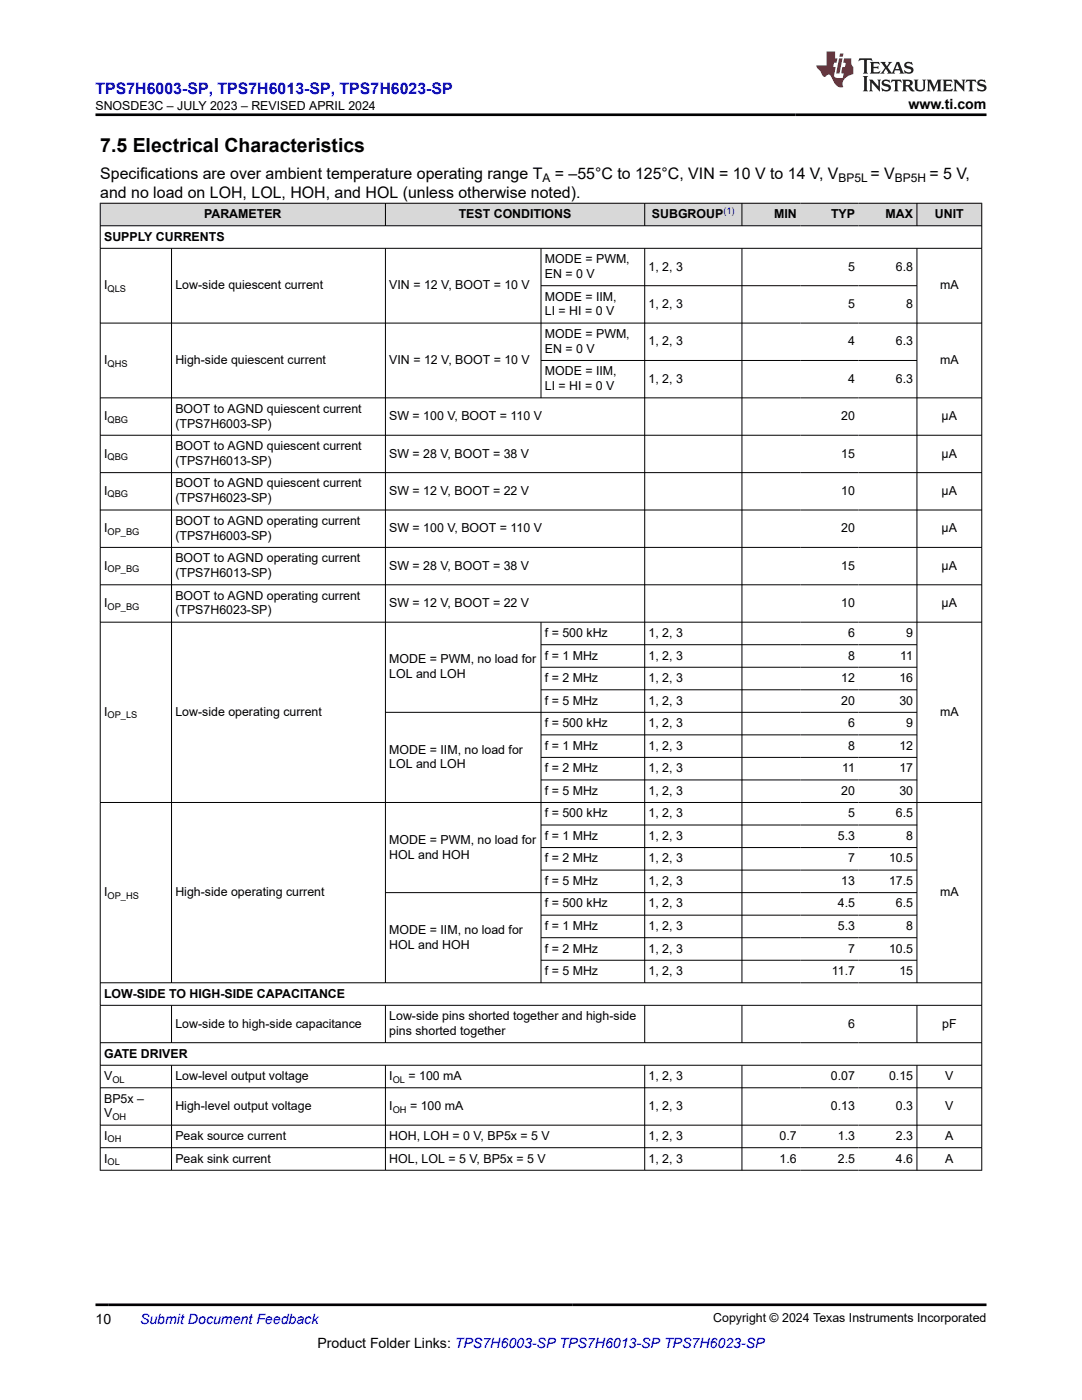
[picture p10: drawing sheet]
<svg xmlns="http://www.w3.org/2000/svg" width="216mm" height="279mm" viewBox="0 0 216 279" stroke-linecap="round" stroke-linejoin="round" font-family="sans-serif">
<defs><g id="words">
<text font-size="3.9" x="20" y="30.3">7.5 Electrical Characteristics</text>
<text font-size="3.2" fill="#00f" x="19" y="18.7">TPS7H6003-SP, TPS7H6013-SP, TPS7H6023-SP</text>
<g font-size="3.2">
<text x="20" y="35.7">Specifications are over ambient temperature operating range T</text>
<text x="110.7" y="35.7">= –55°C to 125°C, VIN = 10 V to 14 V, V</text>
<text x="173.7" y="35.7">= V</text>
<text x="185.5" y="35.7">= 5 V,</text>
<text x="20" y="39.5">and no load on LOH, LOL, HOH, and HOL (unless otherwise noted).</text>
</g>
<g font-size="2.8">
<text x="181.3" y="21.8">www.ti.com</text>
<text x="19" y="264.2">10</text>
<text x="63.3" y="269">Product Folder Links: TPS7H6003-SP TPS7H6013-SP TPS7H6023-SP</text>
</g>
<text font-size="2.8" fill="#00f" x="27.9" y="264.2">Submit Document Feedback</text>
<g font-size="2.5">
<text x="19" y="21.9">SNOSDE3C – JULY 2023 – REVISED APRIL 2024</text>
<text x="40.7" y="43.5">PARAMETER</text>
<text x="91.5" y="43.5">TEST CONDITIONS</text>
<text x="130.1" y="43.5">SUBGROUP</text>
<text x="154.5" y="43.5">MIN</text>
<text x="165.8" y="43.5">TYP</text>
<text x="176.7" y="43.5">MAX</text>
<text x="186.6" y="43.5">UNIT</text>
<text x="20.8" y="48">SUPPLY CURRENTS</text>
<text x="108.7" y="52.5">MODE = PWM,</text>
<text x="129.4" y="54">1, 2, 3</text>
<text x="169.2" y="54">5</text>
<text x="178.8" y="54">6.8</text>
<text x="20.8" y="57.7">I</text>
<text x="35" y="57.7">Low-side quiescent current</text>
<text x="77.7" y="57.7">VIN = 12 V, BOOT = 10 V</text>
<text x="108.7" y="55.5">EN = 0 V</text>
<text x="108.7" y="60">MODE = IIM,</text>
<text x="187.6" y="57.7">mA</text>
<text x="108.7" y="62.9">LI = HI = 0 V</text>
<text x="129.4" y="61.5">1, 2, 3</text>
<text x="169.2" y="61.5">5</text>
<text x="180.8" y="61.5">8</text>
<text x="108.7" y="67.4">MODE = PWM,</text>
<text x="108.7" y="70.4">EN = 0 V</text>
<text x="129.4" y="68.9">1, 2, 3</text>
<text x="169.2" y="68.9">4</text>
<text x="178.8" y="68.9">6.3</text>
<text x="20.8" y="72.7">I</text>
<text x="35" y="72.7">High-side quiescent current</text>
<text x="77.7" y="72.7">VIN = 12 V, BOOT = 10 V</text>
<text x="108.7" y="74.9">MODE = IIM,</text>
<text x="108.7" y="77.9">LI = HI = 0 V</text>
<text x="129.4" y="76.4">1, 2, 3</text>
<text x="169.2" y="76.4">4</text>
<text x="178.8" y="76.4">6.3</text>
<text x="187.6" y="72.7">mA</text>
<text x="20.8" y="83.8">I</text>
<text x="35" y="82.4">BOOT to AGND quiescent current</text>
<text x="77.7" y="83.8">SW = 100 V, BOOT = 110 V</text>
<text x="167.9" y="83.8">20</text>
<text x="187.9" y="83.8">µA</text>
<text x="35" y="85.3">(TPS7H6003-SP)</text>
<text x="35" y="89.8">BOOT to AGND quiescent current</text>
<text x="20.8" y="91.3">I</text>
<text x="35" y="92.8">(TPS7H6013-SP)</text>
<text x="77.7" y="91.3">SW = 28 V, BOOT = 38 V</text>
<text x="167.9" y="91.3">15</text>
<text x="187.9" y="91.3">µA</text>
<text x="20.8" y="98.8">I</text>
<text x="35" y="97.3">BOOT to AGND quiescent current</text>
<text x="35" y="100.2">(TPS7H6023-SP)</text>
<text x="77.7" y="98.8">SW = 12 V, BOOT = 22 V</text>
<text x="167.9" y="98.8">10</text>
<text x="187.9" y="98.8">µA</text>
<text x="20.8" y="106.2">I</text>
<text x="35" y="104.7">BOOT to AGND operating current</text>
<text x="35" y="107.7">(TPS7H6003-SP)</text>
<text x="77.7" y="106.2">SW = 100 V, BOOT = 110 V</text>
<text x="167.9" y="106.2">20</text>
<text x="187.9" y="106.2">µA</text>
<text x="20.8" y="113.7">I</text>
<text x="35" y="112.2">BOOT to AGND operating current</text>
<text x="77.7" y="113.7">SW = 28 V, BOOT = 38 V</text>
<text x="167.9" y="113.7">15</text>
<text x="187.9" y="113.7">µA</text>
<text x="35" y="115.2">(TPS7H6013-SP)</text>
<text x="35" y="119.7">BOOT to AGND operating current</text>
<text x="20.8" y="121.1">I</text>
<text x="35" y="122.6">(TPS7H6023-SP)</text>
<text x="77.7" y="121.1">SW = 12 V, BOOT = 22 V</text>
<text x="167.9" y="121.1">10</text>
<text x="187.9" y="121.1">µA</text>
<text x="108.7" y="127.1">f = 500 kHz</text>
<text x="108.7" y="131.6">f = 1 MHz</text>
<text x="129.4" y="127.1">1, 2, 3</text>
<text x="129.4" y="131.6">1, 2, 3</text>
<text x="169.2" y="127.1">6</text>
<text x="169.2" y="131.6">8</text>
<text x="179.6" y="131.6">11</text>
<text x="180.8" y="127.1">9</text>
<text x="77.7" y="132.4">MODE = PWM, no load for</text>
<text x="77.7" y="135.4">LOL and LOH</text>
<text x="108.7" y="136.1">f = 2 MHz</text>
<text x="129.4" y="136.1">1, 2, 3</text>
<text x="167.9" y="136.1">12</text>
<text x="179.5" y="136.1">16</text>
<text x="20.8" y="142.9">I</text>
<text x="35" y="142.9">Low-side operating current</text>
<text x="108.7" y="140.6">f = 5 MHz</text>
<text x="129.4" y="140.6">1, 2, 3</text>
<text x="167.9" y="140.6">20</text>
<text x="179.5" y="140.6">30</text>
<text x="187.6" y="142.9">mA</text>
<text x="108.7" y="145.1">f = 500 kHz</text>
<text x="108.7" y="149.6">f = 1 MHz</text>
<text x="129.4" y="145.1">1, 2, 3</text>
<text x="129.4" y="149.6">1, 2, 3</text>
<text x="169.2" y="145.1">6</text>
<text x="169.2" y="149.6">8</text>
<text x="179.5" y="149.6">12</text>
<text x="180.8" y="145.1">9</text>
<text x="77.7" y="150.4">MODE = IIM, no load for</text>
<text x="77.7" y="153.3">LOL and LOH</text>
<text x="108.7" y="154.1">f = 2 MHz</text>
<text x="129.4" y="154.1">1, 2, 3</text>
<text x="168.1" y="154.1">11</text>
<text x="179.5" y="154.1">17</text>
<text x="108.7" y="158.6">f = 5 MHz</text>
<text x="129.4" y="158.6">1, 2, 3</text>
<text x="167.9" y="158.6">20</text>
<text x="179.5" y="158.6">30</text>
<text x="108.7" y="163.1">f = 500 kHz</text>
<text x="108.7" y="167.6">f = 1 MHz</text>
<text x="129.4" y="163.1">1, 2, 3</text>
<text x="129.4" y="167.6">1, 2, 3</text>
<text x="167.2" y="167.6">5.3</text>
<text x="169.2" y="163.1">5</text>
<text x="178.8" y="163.1">6.5</text>
<text x="180.8" y="167.6">8</text>
<text x="77.7" y="168.4">MODE = PWM, no load for</text>
<text x="77.7" y="171.3">HOL and HOH</text>
<text x="108.7" y="172.1">f = 2 MHz</text>
<text x="129.4" y="172.1">1, 2, 3</text>
<text x="169.2" y="172.1">7</text>
<text x="177.4" y="172.1">10.5</text>
<text x="20.8" y="178.9">I</text>
<text x="35" y="178.9">High-side operating current</text>
<text x="108.7" y="176.6">f = 5 MHz</text>
<text x="129.4" y="176.6">1, 2, 3</text>
<text x="167.9" y="176.6">13</text>
<text x="177.4" y="176.6">17.5</text>
<text x="187.6" y="178.9">mA</text>
<text x="108.7" y="181.1">f = 500 kHz</text>
<text x="108.7" y="185.6">f = 1 MHz</text>
<text x="129.4" y="181.1">1, 2, 3</text>
<text x="129.4" y="185.6">1, 2, 3</text>
<text x="167.2" y="181.1">4.5</text>
<text x="167.2" y="185.6">5.3</text>
<text x="178.8" y="181.1">6.5</text>
<text x="180.8" y="185.6">8</text>
<text x="77.7" y="186.4">MODE = IIM, no load for</text>
<text x="77.7" y="189.3">HOL and HOH</text>
<text x="108.7" y="190.1">f = 2 MHz</text>
<text x="129.4" y="190.1">1, 2, 3</text>
<text x="169.2" y="190.1">7</text>
<text x="177.4" y="190.1">10.5</text>
<text x="108.7" y="194.6">f = 5 MHz</text>
<text x="129.4" y="194.6">1, 2, 3</text>
<text x="166" y="194.6">11.7</text>
<text x="179.5" y="194.6">15</text>
<text x="20.8" y="199.1">LOW-SIDE TO HIGH-SIDE CAPACITANCE</text>
<text x="77.7" y="203.6">Low-side pins shorted together and high-side</text>
<text x="35" y="205.1">Low-side to high-side capacitance</text>
<text x="77.7" y="206.6">pins shorted together</text>
<text x="169.2" y="205.1">6</text>
<text x="188" y="205.1">pF</text>
<text x="20.8" y="211.1">GATE DRIVER</text>
<text x="20.8" y="215.6">V</text>
<text x="35" y="215.6">Low-level output voltage</text>
<text x="77.7" y="215.6">I</text>
<text x="81.5" y="215.6">= 100 mA</text>
<text x="129.4" y="215.6">1, 2, 3</text>
<text x="165.8" y="215.6">0.07</text>
<text x="177.4" y="215.6">0.15</text>
<text x="188.6" y="215.6">V</text>
<text x="20.8" y="220.1">BP5x –</text>
<text x="35" y="221.5">High-level output voltage</text>
<text x="77.7" y="221.5">I</text>
<text x="81.8" y="221.5">= 100 mA</text>
<text x="129.4" y="221.5">1, 2, 3</text>
<text x="165.8" y="221.5">0.13</text>
<text x="178.8" y="221.5">0.3</text>
<text x="188.6" y="221.5">V</text>
<text x="20.8" y="223">V</text>
<text x="20.8" y="227.5">I</text>
<text x="35" y="227.5">Peak source current</text>
<text x="77.7" y="227.5">HOH, LOH = 0 V, BP5x = 5 V</text>
<text x="129.4" y="227.5">1, 2, 3</text>
<text x="155.5" y="227.5">0.7</text>
<text x="167.2" y="227.5">1.3</text>
<text x="178.8" y="227.5">2.3</text>
<text x="188.6" y="227.5">A</text>
<text x="20.8" y="232">I</text>
<text x="35" y="232">Peak sink current</text>
<text x="77.7" y="232">HOL, LOL = 5 V, BP5x = 5 V</text>
<text x="129.4" y="232">1, 2, 3</text>
<text x="155.5" y="232">1.6</text>
<text x="167.2" y="232">2.5</text>
<text x="178.8" y="232">4.6</text>
<text x="188.6" y="232">A</text>
<text x="142.3" y="263.9">Copyright © 2024 Texas Instruments Incorporated</text>
</g>
<g font-size="2.4">
<text x="108.2" y="36.3">A</text>
<text x="167.3" y="36.3">BP5L</text>
<text x="178.6" y="36.3">BP5H</text>
</g>
<text font-size="1.9" fill="#00f" x="144.3" y="42.7">(1)</text>
<g font-size="1.9">
<text x="21.5" y="58.2">QLS</text>
<text x="21.5" y="73.1">QHS</text>
<text x="21.5" y="84.3">QBG</text>
<text x="21.5" y="91.8">QBG</text>
<text x="21.5" y="99.3">QBG</text>
<text x="21.5" y="106.7">OP_BG</text>
<text x="21.5" y="114.2">OP_BG</text>
<text x="21.5" y="121.6">OP_BG</text>
<text x="21.5" y="143.4">OP_LS</text>
<text x="21.5" y="179.3">OP_HS</text>
<text x="22.4" y="216">OL</text>
<text x="78.4" y="216">OL</text>
<text x="22.4" y="223.5">OH</text>
<text x="78.4" y="222">OH</text>
<text x="21.5" y="228">OH</text>
<text x="21.5" y="232.5">OL</text>
</g>
</g></defs>
<g fill="#d8d8d8">
<path d="M20 40.6h175.9v4.5h-175.9z" fill-rule="evenodd"/>
<path d="M20.1 40.6h56.7v4.4h-56.7z" fill-rule="evenodd"/>
<path d="M77 40.6h51.6v4.4h-51.6z" fill-rule="evenodd"/>
<path d="M128.7 40.6h19.3v4.4h-19.3z" fill-rule="evenodd"/>
<path d="M148.1 40.6h11.6v4.4h-11.6z" fill-rule="evenodd"/>
<path d="M159.7 40.6h11.6v4.4h-11.6z" fill-rule="evenodd"/>
<path d="M171.3 40.6h11.6v4.4h-11.6z" fill-rule="evenodd"/>
<path d="M183 40.6h12.8v4.4h-12.8z" fill-rule="evenodd"/>
</g>
<g fill="none" stroke="#000" stroke-width=".2">
<path d="M19.9 40.6h176.1M19.9 45.1h176.1M19.9 49.6h176.1M20 40.5v193.1M34.2 49.6v146.6M76.9 40.5v4.6M76.9 49.6v146.6M107.9 49.6v29.9M107.9 57h75.1M128.6 40.5v4.6M128.6 49.6v146.6M148 40.5v4.6"/>
<path d="M148 49.6v146.6M183 40.5v4.6M183 49.6v146.6M195.9 40.5v193.1M19.9 64.5h176.1M19.9 79.4h176.1M107.9 71.9h75.1M19.9 86.9h176.1M19.9 94.3h176.1M19.9 101.8h176.1M19.9 109.2h176.1M19.9 116.7h176.1"/>
<path d="M19.9 124.2h176.1M107.9 124.2v72M107.9 128.7h75.1M107.9 133.2h75.1M107.9 137.7h75.1M107.9 146.7h75.1M107.9 151.2h75.1M107.9 155.7h75.1M183 142.2h-106.1M19.9 160.2h176.1M76.9 178.1h106.1M107.9 164.7h75.1"/>
<path d="M107.9 169.1h75.1M107.9 173.6h75.1M19.9 196.1h176.1M107.9 182.6h75.1M107.9 187.1h75.1M107.9 191.6h75.1M19.9 200.6h176.1M19.9 208.1h176.1M19.9 212.6h176.1M19.9 217.1h176.1M34.2 200.6v7.6M34.2 212.6v21"/>
<path d="M76.9 200.6v7.6M76.9 212.6v21M128.6 200.6v7.6M128.6 212.6v21M148 200.6v7.6M148 212.6v21M183 200.6v7.6M183 212.6v21M19.9 224.6h176.1M19.9 229h176.1M19.9 233.5h176.1"/>
</g>
<path d="M171.5 11.6l-.2 .6 .5-.2h.6v.1v2.2l-.2 .4h1l-.2-.4v-2.2v-.1h.5l.5 .2-.1-.6zM173.6 12.4l.2 .3v1.6l-.2 .4h1.9l.1-.6a1.08 1.08 0 0 1-1.3 .2v-.7h.6l.4 .2v-.7l-.4 .2h-.6v-.5l.2-.2a1 1 0 0 1 1 .3l-.1-.5zM175.7 12.4l.9 1.1-1 1.2h.9l-.2-.2 .5-.8 .4 .8-.2 .2h1.6l-.2-.2 .2-.5h.9l.1 .5-.1 .2h.9l-.2-.4-.8-1.9h-.5l-.9 2.1-.9-1.1 .9-1h-.8l.2 .2-.4 .6-.4-.6 .2-.2zM179 12.8l.4 1h-.7zM180.7 12.5a.65 .65 0 0 0-.2 .7 .65 .65 0 0 0 .6 .5l.6 .1 .1 .3a.79 .79 0 0 1-.7 .4 .79 .79 0 0 1-.7-.5l.1 .7 .2-.1a.93 .93 0 0 0 1.1 0 .93 .93 0 0 0 .4-.9 1.46 1.46 0 0 0-1.2-.6l-.1-.3a1.09 1.09 0 0 1 1.2 .2l-.2-.6-.1 .1-.5-.2zM172.2 15.2l.2 .4v2.2l-.2 .4h1l-.2-.4v-2.2l.2-.4zM173.4 15.9l.2 .4v1.5l-.2 .4h.8l-.3-.4 .1-1.3 1.6 1.8v-2l.2-.4h-.7l.1 .2 .1 1.1-1.2-1.3zM176.2 16a.65 .65 0 0 0-.2 .8 .65 .65 0 0 0 .6 .4l.6 .2 .1 .2a.79 .79 0 0 1-.7 .4 .79 .79 0 0 1-.7-.5l.1 .7 .2-.1a.93 .93 0 0 0 1.1 .1 .93 .93 0 0 0 .4-1 1.46 1.46 0 0 0-1.2-.5l-.1-.4a1.09 1.09 0 0 1 1.2 .2l-.1-.6-.2 .1-.5-.1zM177.9 15.9l-.1 .6a.63 .63 0 0 1 .8-.3v1.6l-.3 .4h1l-.2-.4v-1.6a.66 .66 0 0 1 .8 .3l-.1-.6zM180 15.9l.2 .4v1.5l-.2 .4h1l-.2-.2-.1-.7h.5l.1 .2a.79 .79 0 0 0 1.2 .6l-1-.9a.61 .61 0 0 0 .6-.6 .61 .61 0 0 0-.5-.7zM180.8 16.2h.1a.47 .47 0 0 1 .5 .1 .47 .47 0 0 1 .1 .5l-.1 .1-.7 .1zM182.3 15.9l.2 .2a2.27 2.27 0 0 0 .4 2 1.04 1.04 0 0 0 1.7-.7v-1.3l.2-.2h-.8l.2 .4v1.1a.6 .6 0 0 1-.6 .6 .6 .6 0 0 1-.6-.6v-1.1l.3-.4zM184.9 15.9l.2 .4v1.5l-.2 .4h.8l-.3-.4v-1.4l.9 1.9 .9-1.9v1.4l-.3 .4h1l-.2-.4v-1.5l.2-.4h-.8l-.7 1.5-.6-1.5zM188.1 15.9l.2 .4v1.5l-.2 .4h1.9l.1-.6a1.09 1.09 0 0 1-1.3 .2v-.7h.6l.4 .2v-.6l-.4 .2h-.6v-.6l.2-.1a1.01 1.01 0 0 1 1 .3l-.1-.6zM190.2 15.9l.3 .4v1.5l-.3 .4h.8l-.2-.4v-1.3l1.6 1.8v-2l.2-.4h-.7l.2 .2v1.1l-1.2-1.3zM192.8 15.9l-.1 .6a.63 .63 0 0 1 .8-.3v1.6l-.3 .4h1l-.2-.4v-1.6a.66 .66 0 0 1 .8 .3l-.1-.6zM195.2 16a.65 .65 0 0 0-.2 .8 .65 .65 0 0 0 .6 .4l.6 .2 .2 .2a.79 .79 0 0 1-.7 .4 .79 .79 0 0 1-.7-.5l.1 .7 .2-.1a.93 .93 0 0 0 1 .1 .93 .93 0 0 0 .5-1 1.46 1.46 0 0 0-1.3-.5v-.4a1.09 1.09 0 0 1 1.2 .2l-.2-.6-.2 .1-.5-.1z" fill="#231f20"/>
<path d="M164.9 10.3v2.7h-2l.1 .4 .8 1a.95 .95 0 0 0 1 .9 .59 .59 0 0 1 .5-.4 .59 .59 0 0 1 .5 .3l.4 .8a1.59 1.59 0 0 0 2.1 1.4 1.61 1.61 0 0 1 1-2.3l1-.3-.1-1.5a1.59 1.59 0 0 1-.3-1.7h-1.5l-.2 .9h.6l-.2 .9h-.5l-.2 .9v.3l.4 .1-.1 .9h-.7a.73 .73 0 0 1-1-.7l.3-1.5h-.5l.1-.9h.5l.2-.9h-.5v-1.3zM167.4 11.6l-.6 3.1h.7l.6-3.1zM167.6 10.7l-.1 .6h.7l.1-.6z" fill="#ed1c24"/>
<path d="M19 22.9h177.8M19 260.4h177.8" fill="none" stroke="#000" stroke-width=".53"/>
<use href="#words"/>
</svg>
